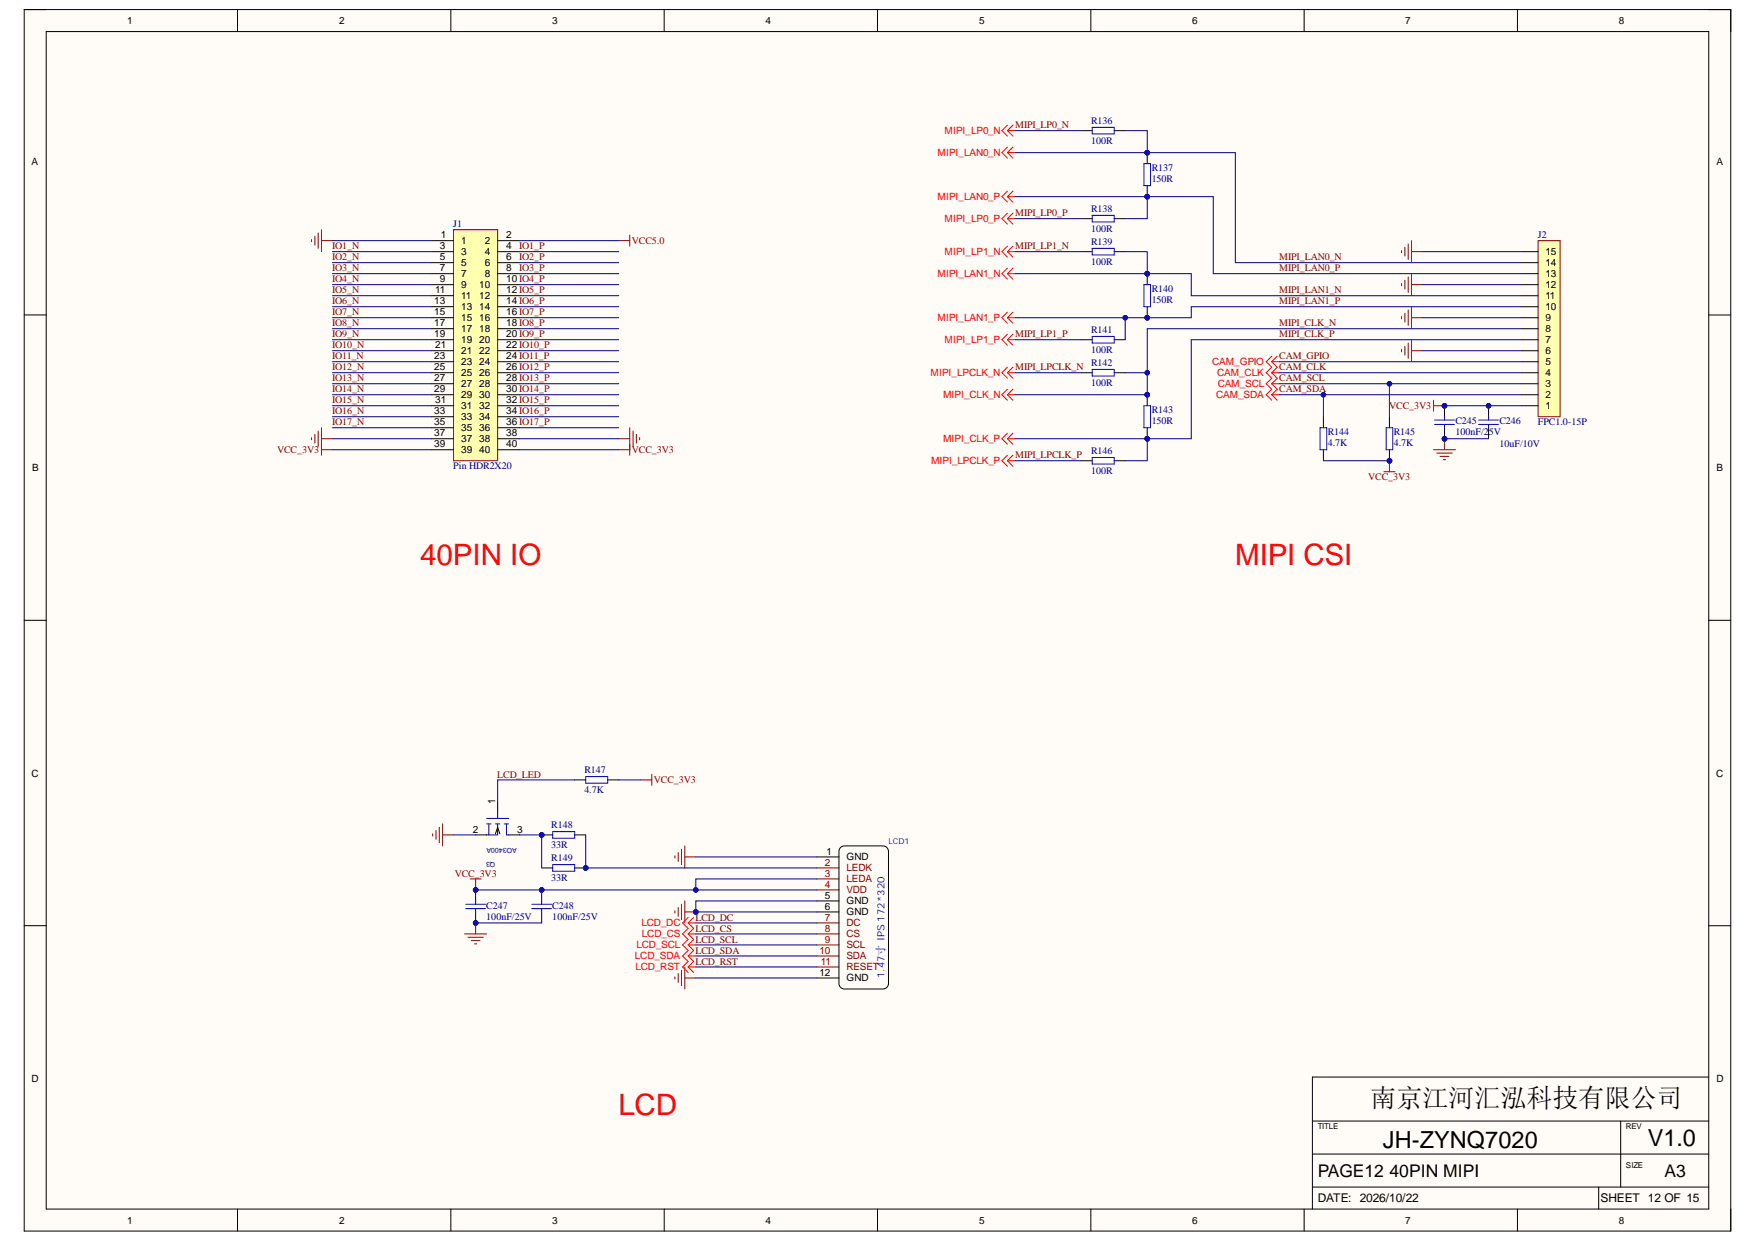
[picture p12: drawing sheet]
<svg xmlns="http://www.w3.org/2000/svg" width="297mm" height="210mm" viewBox="0 0 297 210" stroke-linecap="round" stroke-linejoin="round" font-family="sans-serif">
<defs><g id="words">
<g font-size="5" fill="#f00">
<text x="71.1" y="95.5">40PIN IO</text>
<text x="208.9" y="95.5">MIPI CSI</text>
<text x="104.6" y="188.5">LCD</text>
</g>
<text font-size="4.4" x="231.8" y="187.2">南京江河汇泓科技有限公司</text>
<g font-size="4">
<text x="233.9" y="194.1">JH-ZYNQ7020</text>
<text x="278.8" y="193.8">V1.0</text>
</g>
<g font-size="3">
<text x="222.9" y="199">PAGE12</text>
<text x="235" y="199">40PIN MIPI</text>
<text x="281.6" y="199">A3</text>
</g>
<g font-size="2">
<text x="222.9" y="203.3">DATE: 2026/10/22</text>
<text x="270.7" y="203.3">SHEET 12 OF 15</text>
</g>
<g font-size="1.7">
<text x="21.5" y="4.1">1</text>
<text x="57.4" y="4.1">2</text>
<text x="93.4" y="4.1">3</text>
<text x="129.5" y="4.1">4</text>
<text x="165.6" y="4.1">5</text>
<text x="201.7" y="4.1">6</text>
<text x="237.7" y="4.1">7</text>
<text x="273.9" y="4.1">8</text>
<text x="5.3" y="28">A</text>
<text x="290.4" y="28">A</text>
<text x="74.6" y="40.3">1</text>
<text x="78" y="41.3">1</text>
<text x="82" y="41.3">2</text>
<text x="85.6" y="40.3">2</text>
<text x="74.4" y="42.2">3</text>
<text x="74.4" y="44.1">5</text>
<text x="74.4" y="45.9">7</text>
<text x="74.4" y="47.8">9</text>
<text x="78" y="43.1">3</text>
<text x="78" y="45">5</text>
<text x="78" y="46.8">7</text>
<text x="82" y="43.1">4</text>
<text x="82" y="45">6</text>
<text x="82" y="46.8">8</text>
<text x="85.6" y="42.2">4</text>
<text x="85.6" y="44.1">6</text>
<text x="85.6" y="45.9">8</text>
<text x="85.6" y="47.8">10 IO4_P</text>
<text x="261.4" y="46.8">13</text>
<text x="261.4" y="45">14</text>
<text x="261.4" y="43.1">15</text>
<text x="73.5" y="51.5">13</text>
<text x="73.5" y="53.4">15</text>
<text x="73.6" y="49.6">11</text>
<text x="78" y="48.7">9</text>
<text x="78" y="50.6">11</text>
<text x="78" y="52.4">13</text>
<text x="81.1" y="48.7">10</text>
<text x="81.1" y="50.6">12</text>
<text x="81.1" y="52.4">14</text>
<text x="85.6" y="49.6">12 IO5_P</text>
<text x="85.6" y="51.5">14 IO6_P</text>
<text x="85.6" y="53.4">16 IO7_P</text>
<text x="261.4" y="52.4">10</text>
<text x="261.4" y="50.6">11</text>
<text x="261.4" y="48.7">12</text>
<text x="73.5" y="55.2">17</text>
<text x="73.5" y="57.1">19</text>
<text x="73.6" y="58.9">21</text>
<text x="78" y="54.3">15</text>
<text x="78" y="56.2">17</text>
<text x="78" y="58">19</text>
<text x="78" y="59.9">21</text>
<text x="81.1" y="54.3">16</text>
<text x="81.1" y="56.2">18</text>
<text x="81.1" y="58">20</text>
<text x="81.1" y="59.9">22</text>
<text x="85.6" y="55.2">18 IO8_P</text>
<text x="85.6" y="57.1">20 IO9_P</text>
<text x="85.6" y="58.9">22 IO10_P</text>
<text x="261.4" y="59.9">6</text>
<text x="261.4" y="58">7</text>
<text x="261.4" y="56.2">8</text>
<text x="261.4" y="54.3">9</text>
<text x="73.5" y="60.8">23</text>
<text x="73.5" y="62.7">25</text>
<text x="73.5" y="64.5">27</text>
<text x="78" y="61.7">23</text>
<text x="78" y="63.6">25</text>
<text x="78" y="65.5">27</text>
<text x="81.1" y="61.7">24</text>
<text x="81.1" y="63.6">26</text>
<text x="81.1" y="65.5">28</text>
<text x="85.6" y="60.8">24 IO11_P</text>
<text x="85.6" y="62.7">26 IO12_P</text>
<text x="85.6" y="64.5">28 IO13_P</text>
<text x="261.4" y="65.5">3</text>
<text x="261.4" y="63.6">4</text>
<text x="261.4" y="61.7">5</text>
<text x="73.5" y="66.4">29</text>
<text x="73.5" y="70.1">33</text>
<text x="73.5" y="72">35</text>
<text x="73.6" y="68.2">31</text>
<text x="78" y="67.3">29</text>
<text x="78" y="69.2">31</text>
<text x="78" y="71">33</text>
<text x="81.1" y="67.3">30</text>
<text x="81.1" y="69.2">32</text>
<text x="81.1" y="71">34</text>
<text x="85.6" y="66.4">30 IO14_P</text>
<text x="85.6" y="68.2">32 IO15_P</text>
<text x="85.6" y="70.1">34 IO16_P</text>
<text x="85.6" y="72">36 IO17_P</text>
<text x="261.4" y="69.2">1</text>
<text x="261.4" y="67.3">2</text>
<text x="73.5" y="73.8">37</text>
<text x="73.5" y="75.7">39</text>
<text x="78" y="72.9">35</text>
<text x="78" y="74.8">37</text>
<text x="78" y="76.6">39</text>
<text x="81.1" y="72.9">36</text>
<text x="81.1" y="74.8">38</text>
<text x="81.1" y="76.6">40</text>
<text x="85.6" y="73.8">38</text>
<text x="85.6" y="75.7">40</text>
<text x="5.4" y="79.7">B</text>
<text x="290.4" y="79.7">B</text>
<text x="5.3" y="131.3">C</text>
<text x="290.3" y="131.3">C</text>
<text x="83.8" y="136" transform="rotate(-90 83.8 136)">1</text>
<text x="80" y="140.8">2</text>
<text x="87.5" y="140.8">3</text>
<text x="139.8" y="144.5">1</text>
<text x="143.2" y="145.5">GND</text>
<text x="139.6" y="152">5</text>
<text x="139.6" y="153.8">6</text>
<text x="143.2" y="152.9">GND</text>
<text x="143.2" y="154.8">GND</text>
<text x="138.6" y="165">12</text>
<text x="143.2" y="165.9">GND</text>
<text x="5.3" y="182.9">D</text>
<text x="290.4" y="182.9">D</text>
<text x="21.5" y="207">1</text>
<text x="57.4" y="207">2</text>
<text x="93.4" y="207">3</text>
<text x="129.5" y="207">4</text>
<text x="165.6" y="207">5</text>
<text x="201.7" y="207">6</text>
<text x="237.7" y="207">7</text>
<text x="273.9" y="207">8</text>
</g>
<g font-size="1.7" fill="#f00">
<text x="159.8" y="22.7">MIPI_LP0_N</text>
<text x="158.6" y="26.4">MIPI_LAN0_N</text>
<text x="158.6" y="33.8">MIPI_LAN0_P</text>
<text x="159.8" y="37.5">MIPI_LP0_P</text>
<text x="158.6" y="46.8">MIPI_LAN1_N</text>
<text x="159.8" y="43.1">MIPI_LP1_N</text>
<text x="158.6" y="54.3">MIPI_LAN1_P</text>
<text x="159.8" y="58">MIPI_LP1_P</text>
<text x="157.4" y="63.6">MIPI_LPCLK_N</text>
<text x="205.1" y="61.7">CAM_GPIO</text>
<text x="205.9" y="63.6">CAM_CLK</text>
<text x="206" y="65.5">CAM_SCL</text>
<text x="159.5" y="67.3">MIPI_CLK_N</text>
<text x="205.7" y="67.3">CAM_SDA</text>
<text x="159.5" y="74.8">MIPI_CLK_P</text>
<text x="157.5" y="78.5">MIPI_LPCLK_P</text>
<text x="107.6" y="160.4">LCD_SCL</text>
<text x="108.5" y="156.6">LCD_DC</text>
<text x="108.6" y="158.5">LCD_CS</text>
<text x="107.4" y="162.2">LCD_SDA</text>
<text x="107.5" y="164.1">LCD_RST</text>
</g>
<g font-size="1.7" fill="#800000">
<text x="171.7" y="21.7">MIPI_LP0_N</text>
<text x="106.9" y="41.3">VCC5.0</text>
<text x="171.7" y="36.6">MIPI_LP0_P</text>
<text x="56.2" y="42.2">IO1_N</text>
<text x="56.2" y="45.9">IO3_N</text>
<text x="56.2" y="44.1">IO2_N</text>
<text x="56.2" y="47.8">IO4_N</text>
<text x="87.8" y="42.2">IO1_P</text>
<text x="87.8" y="45.9">IO3_P</text>
<text x="87.8" y="44.1">IO2_P</text>
<text x="171.7" y="42.2">MIPI_LP1_N</text>
<text x="216.4" y="44.1">MIPI_LAN0_N</text>
<text x="216.4" y="45.9">MIPI_LAN0_P</text>
<text x="56.2" y="49.6">IO5_N</text>
<text x="56.2" y="53.4">IO7_N</text>
<text x="56.2" y="51.5">IO6_N</text>
<text x="216.4" y="49.6">MIPI_LAN1_N</text>
<text x="216.4" y="51.5">MIPI_LAN1_P</text>
<text x="56.2" y="55.2">IO8_N</text>
<text x="56.2" y="57.1">IO9_N</text>
<text x="56.2" y="58.9">IO10_N</text>
<text x="171.7" y="57.1">MIPI_LP1_P</text>
<text x="216.4" y="55.2">MIPI_CLK_N</text>
<text x="216.4" y="57.1">MIPI_CLK_P</text>
<text x="56.2" y="62.7">IO12_N</text>
<text x="56.2" y="60.8">IO11_N</text>
<text x="56.2" y="64.5">IO13_N</text>
<text x="171.7" y="62.7">MIPI_LPCLK_N</text>
<text x="216.4" y="64.5">CAM_SCL</text>
<text x="216.4" y="62.7">CAM_CLK</text>
<text x="216.4" y="60.8">CAM_GPIO</text>
<text x="56.2" y="68.2">IO15_N</text>
<text x="56.2" y="70.1">IO16_N</text>
<text x="56.2" y="66.4">IO14_N</text>
<text x="56.2" y="72">IO17_N</text>
<text x="216.4" y="66.4">CAM_SDA</text>
<text x="235" y="69.2">VCC_3V3</text>
<text x="46.9" y="76.6">VCC_3V3</text>
<text x="106.9" y="76.6">VCC_3V3</text>
<text x="171.7" y="77.5">MIPI_LPCLK_P</text>
<text x="231.5" y="81.3">VCC_3V3</text>
<text x="84.1" y="131.5">LCD_LED</text>
<text x="110.6" y="132.4">VCC_3V3</text>
<text x="76.9" y="148.3">VCC_3V3</text>
<text x="117.6" y="155.7">LCD_DC</text>
<text x="117.6" y="159.4">LCD_SCL</text>
<text x="117.6" y="161.3">LCD_SDA</text>
<text x="117.6" y="157.6">LCD_CS</text>
<text x="117.6" y="163.1">LCD_RST</text>
</g>
<g font-size="1.7" fill="#000080">
<text x="184.6" y="21">R136</text>
<text x="184.6" y="24.3">100R</text>
<text x="194.8" y="29">R137</text>
<text x="184.6" y="35.9">R138</text>
<text x="194.8" y="30.9">150R</text>
<text x="76.7" y="38.5">J1</text>
<text x="184.6" y="39.2">100R</text>
<text x="184.6" y="41.4">R139</text>
<text x="260.1" y="40.3">J2</text>
<text x="184.6" y="44.8">100R</text>
<text x="194.8" y="49.5">R140</text>
<text x="194.8" y="51.3">150R</text>
<text x="184.6" y="56.3">R141</text>
<text x="184.6" y="59.7">100R</text>
<text x="184.6" y="61.9">R142</text>
<text x="184.6" y="65.3">100R</text>
<text x="194.8" y="69.9">R143</text>
<text x="194.8" y="71.8">150R</text>
<text x="246.2" y="71.8">C245</text>
<text x="253.6" y="71.8">C246</text>
<text x="260.1" y="72">FPC1.0-15P</text>
<text x="184.6" y="76.8">R146</text>
<text x="224.6" y="73.7">R144</text>
<text x="224.6" y="75.5">4.7K</text>
<text x="235.8" y="73.7">R145</text>
<text x="235.8" y="75.5">4.7K</text>
<text x="246.2" y="73.7">100nF/25V</text>
<text x="253.6" y="75.7">10uF/10V</text>
<text x="76.7" y="79.4">Pin HDR2X20</text>
<text x="184.6" y="80.2">100R</text>
<text x="98.8" y="130.7">R147</text>
<text x="98.8" y="134.1">4.7K</text>
<text x="93.3" y="140.1">R148</text>
<text x="93.3" y="143.4">33R</text>
<text x="93.3" y="145.6">R149</text>
<text x="93.3" y="149">33R</text>
<text x="82.3" y="153.7">C247</text>
<text x="82.3" y="155.5">100nF/25V</text>
<text x="93.4" y="153.7">C248</text>
<text x="93.4" y="155.5">100nF/25V</text>
</g>
<g font-size="1.7" fill="#800">
<text x="139.6" y="146.4">2</text>
<text x="139.6" y="148.3">3</text>
<text x="143.2" y="147.3">LEDK</text>
<text x="143.2" y="149.2">LEDA</text>
<text x="139.6" y="150.1">4</text>
<text x="139.6" y="155.7">7</text>
<text x="143.2" y="151">VDD</text>
<text x="138.6" y="161.3">10</text>
<text x="139.6" y="157.6">8</text>
<text x="139.6" y="159.4">9</text>
<text x="143.2" y="156.6">DC</text>
<text x="143.2" y="158.5">CS</text>
<text x="143.2" y="160.4">SCL</text>
<text x="138.9" y="163.1">11</text>
<text x="143.2" y="162.2">SDA</text>
<text x="143.2" y="164.1">RESET</text>
</g>
<text font-size="1.7" fill="#00f" x="149.6" y="165.4" transform="rotate(-90 149.6 165.4)">1.47寸 IPS 172*320</text>
<text font-size="1.4" fill="#00f" x="150.3" y="142.8">LCD1</text>
<g font-size="1.4">
<text x="222.9" y="191">TITLE</text>
<text x="275" y="191">REV</text>
<text x="275" y="197.5">SIZE</text>
</g>
<g font-size="1.2" fill="#000080">
<text x="87.4" y="143.4" transform="rotate(-180 87.4 143.4)">AO3400A</text>
<text x="83.8" y="145.7" transform="rotate(-180 83.8 145.7)">Q3</text>
</g>
</g></defs>
<g fill="#fffcf8">
<path d="M4.1 1.6h288.7v206.6h-288.7z" fill-rule="evenodd"/>
<path d="M7.8 5.3h281.2v199.2h-281.2z" fill-rule="evenodd"/>
</g>
<g fill="none" stroke="#000" stroke-width=".17">
<path d="M4.1 1.6h288.7v206.6h-288.7zM7.8 5.3h281.2v199.2h-281.2zM40.2 1.6v3.7M76.3 1.6v3.7M112.3 1.6v3.7M148.4 1.6v3.7M184.5 1.6v3.7M220.6 1.6v3.7M256.7 1.6v3.7M4.1 53.3h3.7M289 53.3h3.8M4.1 104.9h3.7"/>
<path d="M289 104.9h3.8M4.1 156.6h3.7M289 156.6h3.8M222 189.6h67M222 195.2h67M274.2 189.6v11.2M289 182.2h-67v22.3M40.2 204.5v3.7M76.3 204.5v3.7M112.4 204.5v3.7M148.4 204.5v3.7M184.5 204.5v3.7"/>
<path d="M220.6 204.5v3.7M222 200.8h67M256.7 204.5v3.7M270.4 200.8v3.7"/>
</g>
<g fill="none" stroke="#800000" stroke-width=".17">
<path d="M237.1 42.4v.4M237.1 48v.3M237.1 53.6v.3M237.1 59.1v.4M237.6 41.8v1.5M237.6 47.4v1.5M237.6 53v1.5M237.6 58.6v1.5M238.2 41.3v2.6M238.2 46.8v2.7M238.2 52.4v2.6M238.2 58v2.6"/>
<path d="M238.8 40.7v3.7M238.8 46.3v3.7M238.8 51.9v3.7M238.8 57.5v3.7M238.8 42.6h1.8M238.8 48.1h1.8M238.8 53.7h1.8M238.8 59.3h1.8"/>
</g>
<circle cx="244.3" cy="74.2" r=".37" fill="#000080"/>
<circle cx="244.3" cy="74.2" r=".37" fill="none" stroke="#000080" stroke-width=".17"/>
<circle cx="244.3" cy="68.6" r=".37" fill="#000080"/>
<circle cx="244.3" cy="68.6" r=".37" fill="none" stroke="#000080" stroke-width=".17"/>
<path d="M244.4 72.3v1.9" fill="none" stroke="#000" stroke-width=".17"/>
<circle cx="244.3" cy="74.2" r=".37" fill="#000080"/>
<circle cx="244.3" cy="74.2" r=".37" fill="none" stroke="#000080" stroke-width=".17"/>
<path d="M244.4 68.6v1.9" fill="none" stroke="#000" stroke-width=".17"/>
<circle cx="244.3" cy="68.6" r=".37" fill="#000080"/>
<circle cx="244.3" cy="68.6" r=".37" fill="none" stroke="#000080" stroke-width=".17"/>
<path d="M242.7 71h3.3M242.7 71.8h3.3M244.4 70.5v.5M244.4 71.8v.5" fill="none" stroke="#00f" stroke-width=".17"/>
<circle cx="251.8" cy="68.6" r=".37" fill="#000080"/>
<circle cx="251.8" cy="68.6" r=".37" fill="none" stroke="#000080" stroke-width=".17"/>
<path d="M251.8 68.6v1.9" fill="none" stroke="#000" stroke-width=".17"/>
<circle cx="251.8" cy="68.6" r=".37" fill="#000080"/>
<circle cx="251.8" cy="68.6" r=".37" fill="none" stroke="#000080" stroke-width=".17"/>
<path d="M251.8 72.3v1.9" fill="none" stroke="#000" stroke-width=".17"/>
<path d="M250.1 71.8h3.4M250.1 71h3.4M251.8 70.5v.5M251.8 71.8v.5" fill="none" stroke="#00f" stroke-width=".17"/>
<path d="M242.5 76.1h3.7M243 76.6h2.7M243.6 77.2h1.5M244.2 77.8h.3M244.4 74.2v1.9" fill="none" stroke="#800000" stroke-width=".17"/>
<circle cx="244.3" cy="74.2" r=".37" fill="#000080"/>
<circle cx="244.3" cy="74.2" r=".37" fill="none" stroke="#000080" stroke-width=".17"/>
<circle cx="235" cy="77.9" r=".37" fill="#000080"/>
<circle cx="235" cy="77.9" r=".37" fill="none" stroke="#000080" stroke-width=".17"/>
<path d="M235 76.1v1.8" fill="none" stroke="#000" stroke-width=".17"/>
<circle cx="235" cy="77.9" r=".37" fill="#000080"/>
<circle cx="235" cy="77.9" r=".37" fill="none" stroke="#000080" stroke-width=".17"/>
<path d="M223.9 70.5v1.8M223.9 76.1v1.8M235 70.5v1.8" fill="none" stroke="#000" stroke-width=".17"/>
<path d="M223.3 72.3h1.1v3.8h-1.1zM234.5 72.3h1.1v3.8h-1.1z" fill="none" stroke="#00f" stroke-width=".17"/>
<path d="M242.5 67.7v1.9M242.5 68.6h1.9" fill="none" stroke="#800000" stroke-width=".17"/>
<circle cx="244.3" cy="68.6" r=".37" fill="#000080"/>
<circle cx="244.3" cy="68.6" r=".37" fill="none" stroke="#000080" stroke-width=".17"/>
<path d="M234.1 79.8h1.9M235 77.9v1.9" fill="none" stroke="#800000" stroke-width=".17"/>
<circle cx="235" cy="77.9" r=".37" fill="#000080"/>
<circle cx="235" cy="77.9" r=".37" fill="none" stroke="#000080" stroke-width=".17"/>
<circle cx="194.1" cy="33.3" r=".37" fill="#000080"/>
<circle cx="194.1" cy="33.3" r=".37" fill="none" stroke="#000080" stroke-width=".17"/>
<circle cx="194.1" cy="25.8" r=".37" fill="#000080"/>
<circle cx="194.1" cy="25.8" r=".37" fill="none" stroke="#000080" stroke-width=".17"/>
<path d="M194.1 31.4v1.9" fill="none" stroke="#000" stroke-width=".17"/>
<circle cx="194.1" cy="33.3" r=".37" fill="#000080"/>
<circle cx="194.1" cy="33.3" r=".37" fill="none" stroke="#000080" stroke-width=".17"/>
<path d="M194.1 25.8v1.9" fill="none" stroke="#000" stroke-width=".17"/>
<circle cx="194.1" cy="25.8" r=".37" fill="#000080"/>
<circle cx="194.1" cy="25.8" r=".37" fill="none" stroke="#000080" stroke-width=".17"/>
<path d="M193.5 27.7h1.1v3.7h-1.1z" fill="none" stroke="#00f" stroke-width=".17"/>
<circle cx="194.1" cy="53.7" r=".37" fill="#000080"/>
<circle cx="194.1" cy="53.7" r=".37" fill="none" stroke="#000080" stroke-width=".17"/>
<circle cx="194.1" cy="46.3" r=".37" fill="#000080"/>
<circle cx="194.1" cy="46.3" r=".37" fill="none" stroke="#000080" stroke-width=".17"/>
<path d="M194.1 51.9v1.8" fill="none" stroke="#000" stroke-width=".17"/>
<circle cx="194.1" cy="53.7" r=".37" fill="#000080"/>
<circle cx="194.1" cy="53.7" r=".37" fill="none" stroke="#000080" stroke-width=".17"/>
<path d="M194.1 46.3v1.8" fill="none" stroke="#000" stroke-width=".17"/>
<circle cx="194.1" cy="46.3" r=".37" fill="#000080"/>
<circle cx="194.1" cy="46.3" r=".37" fill="none" stroke="#000080" stroke-width=".17"/>
<path d="M193.5 48.1h1.1v3.8h-1.1z" fill="none" stroke="#00f" stroke-width=".17"/>
<circle cx="194.1" cy="74.2" r=".37" fill="#000080"/>
<circle cx="194.1" cy="74.2" r=".37" fill="none" stroke="#000080" stroke-width=".17"/>
<circle cx="194.1" cy="66.8" r=".37" fill="#000080"/>
<circle cx="194.1" cy="66.8" r=".37" fill="none" stroke="#000080" stroke-width=".17"/>
<path d="M194.1 72.3v1.9" fill="none" stroke="#000" stroke-width=".17"/>
<circle cx="194.1" cy="74.2" r=".37" fill="#000080"/>
<circle cx="194.1" cy="74.2" r=".37" fill="none" stroke="#000080" stroke-width=".17"/>
<path d="M194.1 66.8v1.8" fill="none" stroke="#000" stroke-width=".17"/>
<circle cx="194.1" cy="66.8" r=".37" fill="#000080"/>
<circle cx="194.1" cy="66.8" r=".37" fill="none" stroke="#000080" stroke-width=".17"/>
<path d="M184.8 21.5h3.7v1.1h-3.7zM184.8 36.4h3.7v1.1h-3.7zM184.8 42h3.7v1.1h-3.7zM184.8 56.9h3.7v1.1h-3.7zM184.8 62.5h3.7v1.1h-3.7zM184.8 77.4h3.7v1.1h-3.7zM193.5 68.6h1.1v3.7h-1.1z" fill="none" stroke="#00f" stroke-width=".17"/>
<path d="M182.9 22.1h1.9M182.9 37h1.9M188.5 22.1h1.8M188.5 37h1.8M182.9 42.6h1.9M182.9 57.5h1.9M188.5 42.6h1.8M188.5 57.5h1.8M182.9 63h1.9M182.9 77.9h1.9M188.5 63h1.8M188.5 77.9h1.8" fill="none" stroke="#000" stroke-width=".17"/>
<g fill="none" stroke="#f00" stroke-width=".17">
<path d="M170.4 37l.9 .9M170.4 36.1l-.9 .9 .9 .9M170.4 37h1.3M170.4 22.1l.9 .9M170.4 21.2l-.9 .9 .9 .9M170.4 22.1h1.3M170.4 33.3l.9 .9M170.4 32.3l-.9 1 .9 .9M170.4 33.3h1.3M170.4 25.8l.9 .9M170.4 24.9l-.9 .9 .9 .9M170.4 25.8h1.3"/>
<path d="M171.3 36.1l-.9 .9M171.3 21.2l-.9 .9M171.3 32.3l-.9 1M171.3 24.9l-.9 .9M170.4 53.7l.9 1M170.4 52.8l-.9 .9 .9 1M170.4 53.7h1.3M170.4 46.3l.9 .9M170.4 45.4l-.9 .9 .9 .9M170.4 46.3h1.3M170.4 57.5l.9 .9M170.4 56.5l-.9 1 .9 .9"/>
<path d="M170.4 57.5h1.3M170.4 42.6l.9 .9M170.4 41.6l-.9 1 .9 .9M170.4 42.6h1.3M171.3 52.8l-.9 .9M171.3 45.4l-.9 .9M171.3 56.5l-.9 1M171.3 41.6l-.9 1M170.4 74.2l.9 .9M170.4 73.3l-.9 .9 .9 .9M170.4 74.2h1.3M170.4 66.8l.9 .9"/>
<path d="M170.4 65.8l-.9 1 .9 .9M170.4 66.8h1.3M170.4 77.9l.9 1M170.4 77l-.9 .9 .9 1M170.4 77.9h1.3M170.4 63l.9 1M170.4 62.1l-.9 .9 .9 1M170.4 63h1.3M171.3 73.3l-.9 .9M171.3 65.8l-.9 1M171.3 77l-.9 .9M171.3 62.1l-.9 .9"/>
</g>
<path d="M76.7 38.8h7.5v39.1h-7.5z" fill-rule="evenodd" fill="#ffffb0"/>
<g fill="none" stroke="#800000" stroke-width=".17">
<path d="M53.3 40v1.5M53.8 39.4v2.6M54.4 38.8v3.8M76.7 38.8h7.5v39.1h-7.5zM106.5 39.8v1.8M52.7 40.5v.4M54.4 40.7h1.8M104.7 40.7h1.8M52.7 74v.4M53.3 73.5v1.5M53.8 72.9v2.6M54.4 72.3v3.8"/>
<path d="M54.4 74.2h1.8M104.7 74.2h1.8M104.7 76.1h1.8M106.5 72.3v4.7M107.1 72.9v2.6M107.6 73.5v1.5M108.2 74v.4M114.2 154.1v.3M114.7 153.5v1.5M115.3 152.9v2.7M115.8 152.4v3.7M115.8 154.2h1.9"/>
<path d="M114.2 165.2v.4M114.7 164.7v1.5M115.3 164.1v2.6M115.8 163.6v3.7M115.8 165.4h1.9"/>
</g>
<g fill="none" stroke="#000" stroke-width=".17">
<path d="M73 40.7h3.7M73 42.6h3.7M73 44.4h3.7M73 46.3h3.7M73 48.1h3.7M73 50h3.7M73 51.9h3.7M73 53.7h3.7M73 55.6h3.7M73 57.5h3.7M73 59.3h3.7M84.2 40.7h3.7"/>
<path d="M84.2 42.6h3.7M84.2 44.4h3.7M84.2 46.3h3.7M84.2 48.1h3.7M84.2 50h3.7M84.2 51.9h3.7M84.2 53.7h3.7M84.2 55.6h3.7M84.2 57.5h3.7M84.2 59.3h3.7M73 61.2h3.7M73 63h3.7"/>
<path d="M73 64.9h3.7M73 66.8h3.7M73 68.6h3.7M73 70.5h3.7M73 72.3h3.7M73 74.2h3.7M73 76.1h3.7M84.2 61.2h3.7M84.2 63h3.7M84.2 64.9h3.7M84.2 66.8h3.7M84.2 68.6h3.7"/>
<path d="M84.2 70.5h3.7M84.2 72.3h3.7M84.2 74.2h3.7M84.2 76.1h3.7M138.2 144.9h3.7M138.2 152.4h3.7M138.2 154.2h3.7M142.2 143.3l.6-.2h6.6a.93 .93 0 0 1 .9 .9v22.3a.93 .93 0 0 1-.9 1h-6.6a.93 .93 0 0 1-.9-1v-22.3zM138.2 165.4h3.7"/>
</g>
<path d="M138.2 146.8h3.7M138.2 148.7h3.7M138.2 150.5h3.7M138.2 156.1h3.7M138.2 158h3.7M138.2 159.8h3.7M138.2 161.7h3.7M138.2 163.6h3.7" fill="none" stroke="#800" stroke-width=".17"/>
<circle cx="117.7" cy="154.2" r=".37" fill="#000080"/>
<circle cx="117.7" cy="154.2" r=".37" fill="none" stroke="#000080" stroke-width=".17"/>
<circle cx="91.6" cy="150.5" r=".37" fill="#000080"/>
<circle cx="91.6" cy="150.5" r=".37" fill="none" stroke="#000080" stroke-width=".17"/>
<path d="M91.6 150.5v1.9M91.6 154.2v1.9" fill="none" stroke="#000" stroke-width=".17"/>
<circle cx="91.6" cy="150.5" r=".37" fill="#000080"/>
<circle cx="91.6" cy="150.5" r=".37" fill="none" stroke="#000080" stroke-width=".17"/>
<path d="M89.9 152.9h3.4M89.9 153.7h3.4M91.6 152.4v.5M91.6 153.7v.5" fill="none" stroke="#00f" stroke-width=".17"/>
<circle cx="80.5" cy="156.1" r=".37" fill="#000080"/>
<circle cx="80.5" cy="156.1" r=".37" fill="none" stroke="#000080" stroke-width=".17"/>
<circle cx="80.5" cy="150.5" r=".37" fill="#000080"/>
<circle cx="80.5" cy="150.5" r=".37" fill="none" stroke="#000080" stroke-width=".17"/>
<path d="M80.5 154.2v1.9" fill="none" stroke="#000" stroke-width=".17"/>
<circle cx="80.5" cy="156.1" r=".37" fill="#000080"/>
<circle cx="80.5" cy="156.1" r=".37" fill="none" stroke="#000080" stroke-width=".17"/>
<path d="M80.5 150.5v1.9" fill="none" stroke="#000" stroke-width=".17"/>
<circle cx="80.5" cy="150.5" r=".37" fill="#000080"/>
<circle cx="80.5" cy="150.5" r=".37" fill="none" stroke="#000080" stroke-width=".17"/>
<path d="M78.8 152.9h3.3M78.8 153.7h3.3M80.5 152.4v.5M80.5 153.7v.5" fill="none" stroke="#00f" stroke-width=".17"/>
<path d="M78.6 158h3.7M79.1 158.5h2.7M79.7 159.1h1.5M80.3 159.6h.3M80.5 156.1v1.9" fill="none" stroke="#800000" stroke-width=".17"/>
<circle cx="80.5" cy="156.1" r=".37" fill="#000080"/>
<circle cx="80.5" cy="156.1" r=".37" fill="none" stroke="#000080" stroke-width=".17"/>
<path d="M79.5 148.7h1.9M80.5 148.7v1.8" fill="none" stroke="#800000" stroke-width=".17"/>
<circle cx="80.5" cy="150.5" r=".37" fill="#000080"/>
<circle cx="80.5" cy="150.5" r=".37" fill="none" stroke="#000080" stroke-width=".17"/>
<path d="M114.2 144.8v.3M114.7 144.2v1.5M115.3 143.6v2.6M115.8 143.1v3.7M115.8 144.9h1.9" fill="none" stroke="#800000" stroke-width=".17"/>
<path d="M82.3 138.4h3.7M82.3 139.4h.8M82.7 139.4v1.8M83.8 139.4h.7M84.2 137.5v.9M84.2 139.4v1.8h-1.9M85.3 139.4h.7M85.7 139.4v1.8h.3" fill="none" stroke="#00f" stroke-width=".17"/>
<path d="M84.2 135.6v1.9M80.5 141.2h1.8M83.8 141l.4-1.1 .3 1.1M86 141.2h1.9" fill="none" stroke="#000" stroke-width=".17"/>
<circle cx="99.1" cy="146.8" r=".37" fill="#000080"/>
<circle cx="99.1" cy="146.8" r=".37" fill="none" stroke="#000080" stroke-width=".17"/>
<path d="M97.2 146.8h1.9" fill="none" stroke="#000" stroke-width=".17"/>
<circle cx="99.1" cy="146.8" r=".37" fill="#000080"/>
<circle cx="99.1" cy="146.8" r=".37" fill="none" stroke="#000080" stroke-width=".17"/>
<path d="M91.6 146.8h1.9" fill="none" stroke="#000" stroke-width=".17"/>
<path d="M93.5 146.2h3.7v1.2h-3.7z" fill="none" stroke="#00f" stroke-width=".17"/>
<circle cx="91.6" cy="141.2" r=".37" fill="#000080"/>
<circle cx="91.6" cy="141.2" r=".37" fill="none" stroke="#000080" stroke-width=".17"/>
<path d="M91.6 141.2h1.9M97.2 141.2h1.9" fill="none" stroke="#000" stroke-width=".17"/>
<circle cx="91.6" cy="141.2" r=".37" fill="#000080"/>
<circle cx="91.6" cy="141.2" r=".37" fill="none" stroke="#000080" stroke-width=".17"/>
<path d="M99.1 131.4h3.7v1.1h-3.7zM93.5 140.7h3.7v1.1h-3.7z" fill="none" stroke="#00f" stroke-width=".17"/>
<path d="M74.3 139.9v2.6M74.9 139.4v3.7M108.4 131.9h1.9M110.3 131v1.8M73.2 141v.4M73.7 140.5v1.5M74.9 141.2h1.8" fill="none" stroke="#800000" stroke-width=".17"/>
<path d="M97.2 131.9h1.9M102.8 131.9h1.9" fill="none" stroke="#000" stroke-width=".17"/>
<g fill="none" stroke="#f00" stroke-width=".17">
<path d="M215.1 64.9l.9 .9-.9 1M215.1 63l.9 1-.9 .9M215.1 60.3l-.9 .9 .9 .9-.9 .9 .9 1-.9 .9 .9 .9-.9 1 .9 .9M215.1 64.9h1.3M215.1 66.8l.9 .9M215.1 66.8h1.3M215.1 61.2l.9 .9-.9 .9M215.1 61.2h1.3M215.1 63h1.3M216 60.3l-.9 .9M116.4 159.8l.9 1-.9 .9M116.4 158.9l-.9 .9 .9 1-.9 .9 .9 .9"/>
<path d="M116.4 159.8h1.3M117.3 158.9l-.9 .9M116.4 161.7l.9 .9M116.4 161.7h1.3"/>
</g>
<path d="M260.2 40.7h3.7v29.8h-3.7z" fill-rule="evenodd" fill="#ffffb0"/>
<path d="M260.2 40.7h3.7v29.8h-3.7zM54.4 75.1v1.9M54.4 76.1h1.8" fill="none" stroke="#800000" stroke-width=".17"/>
<g fill="none" stroke="#000" stroke-width=".17">
<path d="M257.4 59.3h2.8M257.4 57.5h2.8M257.4 55.6h2.8M257.4 53.7h2.8M257.4 51.9h2.8M257.4 50h2.8M257.4 48.1h2.8M257.4 46.3h2.8M257.4 44.4h2.8M257.4 42.6h2.8M257.4 68.6h2.8M257.4 66.8h2.8"/>
<path d="M257.4 64.9h2.8M257.4 63h2.8M257.4 61.2h2.8"/>
</g>
<path d="M116.4 156.1l.9 .9-.9 1M116.4 155.2l-.9 .9 .9 .9-.9 1 .9 .9M116.4 156.1h1.3M116.4 158l.9 .9M116.4 158h1.3M117.3 155.2l-.9 .9M116.4 163.6l.9 .9M116.4 162.6l-.9 1 .9 .9M116.4 163.6h1.3M117.3 162.6l-.9 1" fill="none" stroke="#f00" stroke-width=".17"/>
<path d="M240.6 59.3h16.8M216.4 64.9h41M216.4 61.2h41M216.4 63h41" fill="none" stroke="#000080" stroke-width=".17"/>
<circle cx="235" cy="64.9" r=".37" fill="#000080"/>
<g fill="none" stroke="#000080" stroke-width=".17">
<path d="M244.4 68.6h13"/>
<circle cx="235" cy="64.9" r=".37"/>
</g>
<circle cx="244.3" cy="68.6" r=".37" fill="#000080"/>
<circle cx="244.3" cy="68.6" r=".37" fill="none" stroke="#000080" stroke-width=".17"/>
<circle cx="251.8" cy="68.6" r=".37" fill="#000080"/>
<g fill="none" stroke="#000080" stroke-width=".17">
<path d="M244.4 74.2h7.4"/>
<circle cx="251.8" cy="68.6" r=".37"/>
</g>
<circle cx="244.3" cy="74.2" r=".37" fill="#000080"/>
<g fill="none" stroke="#000080" stroke-width=".17">
<path d="M240.6 53.7h16.8M240.6 48.1h16.8M240.6 42.6h16.8M235 64.9v5.6"/>
<circle cx="244.3" cy="74.2" r=".37"/>
</g>
<circle cx="235" cy="64.9" r=".37" fill="#000080"/>
<g fill="none" stroke="#000080" stroke-width=".17">
<path d="M223.9 77.9h11.1"/>
<circle cx="235" cy="64.9" r=".37"/>
</g>
<circle cx="235" cy="77.9" r=".37" fill="#000080"/>
<g fill="none" stroke="#000080" stroke-width=".17">
<path d="M223.9 66.8v3.7"/>
<circle cx="235" cy="77.9" r=".37"/>
</g>
<circle cx="223.9" cy="66.8" r=".37" fill="#000080"/>
<g fill="none" stroke="#000080" stroke-width=".17">
<path d="M216.4 66.8h41"/>
<circle cx="223.9" cy="66.8" r=".37"/>
</g>
<circle cx="223.9" cy="66.8" r=".37" fill="#000080"/>
<g fill="none" stroke="#000080" stroke-width=".17">
<path d="M194.1 46.3h7.4v3.7h55.9"/>
<circle cx="223.9" cy="66.8" r=".37"/>
</g>
<circle cx="194.1" cy="46.3" r=".37" fill="#000080"/>
<g fill="none" stroke="#000080" stroke-width=".17">
<path d="M257.4 51.9h-55.9v1.8h-7.4"/>
<circle cx="194.1" cy="46.3" r=".37"/>
</g>
<circle cx="194.1" cy="53.7" r=".37" fill="#000080"/>
<g fill="none" stroke="#000080" stroke-width=".17">
<path d="M257.4 55.6h-63.3v11.2"/>
<circle cx="194.1" cy="53.7" r=".37"/>
</g>
<circle cx="194.1" cy="66.8" r=".37" fill="#000080"/>
<circle cx="194.1" cy="66.8" r=".37" fill="none" stroke="#000080" stroke-width=".17"/>
<circle cx="194.1" cy="63" r=".37" fill="#000080"/>
<g fill="none" stroke="#000080" stroke-width=".17">
<path d="M257.4 57.5h-55.9v16.7h-7.4"/>
<circle cx="194.1" cy="63" r=".37"/>
</g>
<circle cx="194.1" cy="74.2" r=".37" fill="#000080"/>
<g fill="none" stroke="#000080" stroke-width=".17">
<path d="M194.1 33.3h11.1v13h52.2"/>
<circle cx="194.1" cy="74.2" r=".37"/>
</g>
<circle cx="194.1" cy="33.3" r=".37" fill="#000080"/>
<g fill="none" stroke="#000080" stroke-width=".17">
<path d="M194.1 25.8h14.9v18.6h48.4"/>
<circle cx="194.1" cy="33.3" r=".37"/>
</g>
<circle cx="194.1" cy="25.8" r=".37" fill="#000080"/>
<g fill="none" stroke="#000080" stroke-width=".17">
<path d="M190.3 22.1h3.8v3.7"/>
<circle cx="194.1" cy="25.8" r=".37"/>
</g>
<circle cx="194.1" cy="25.8" r=".37" fill="#000080"/>
<g fill="none" stroke="#000080" stroke-width=".17">
<path d="M194.1 33.3v3.7h-3.8"/>
<circle cx="194.1" cy="25.8" r=".37"/>
</g>
<circle cx="194.1" cy="33.3" r=".37" fill="#000080"/>
<g fill="none" stroke="#000080" stroke-width=".17">
<path d="M190.3 42.6h3.8v3.7"/>
<circle cx="194.1" cy="33.3" r=".37"/>
</g>
<circle cx="194.1" cy="46.3" r=".37" fill="#000080"/>
<g fill="none" stroke="#000080" stroke-width=".17">
<path d="M194.1 53.7h-3.8v3.8"/>
<circle cx="194.1" cy="46.3" r=".37"/>
</g>
<circle cx="194.1" cy="53.7" r=".37" fill="#000080"/>
<circle cx="194.1" cy="53.7" r=".37" fill="none" stroke="#000080" stroke-width=".17"/>
<circle cx="190.3" cy="53.7" r=".37" fill="#000080"/>
<g fill="none" stroke="#000080" stroke-width=".17">
<path d="M190.3 63h3.8"/>
<circle cx="190.3" cy="53.7" r=".37"/>
</g>
<circle cx="194.1" cy="63" r=".37" fill="#000080"/>
<g fill="none" stroke="#000080" stroke-width=".17">
<path d="M194.1 74.2v3.7h-3.8"/>
<circle cx="194.1" cy="63" r=".37"/>
</g>
<circle cx="194.1" cy="74.2" r=".37" fill="#000080"/>
<g fill="none" stroke="#000080" stroke-width=".17">
<path d="M171.7 37h11.2M171.7 22.1h11.2M171.7 57.5h11.2M171.7 42.6h11.2M171.7 77.9h11.2M171.7 63h11.2M171.7 74.2h22.4"/>
<circle cx="194.1" cy="74.2" r=".37"/>
</g>
<circle cx="194.1" cy="74.2" r=".37" fill="#000080"/>
<g fill="none" stroke="#000080" stroke-width=".17">
<path d="M171.7 66.8h22.4"/>
<circle cx="194.1" cy="74.2" r=".37"/>
</g>
<circle cx="194.1" cy="66.8" r=".37" fill="#000080"/>
<g fill="none" stroke="#000080" stroke-width=".17">
<path d="M171.7 53.7h18.6"/>
<circle cx="194.1" cy="66.8" r=".37"/>
</g>
<circle cx="190.3" cy="53.7" r=".37" fill="#000080"/>
<g fill="none" stroke="#000080" stroke-width=".17">
<path d="M171.7 46.3h22.4"/>
<circle cx="190.3" cy="53.7" r=".37"/>
</g>
<circle cx="194.1" cy="46.3" r=".37" fill="#000080"/>
<g fill="none" stroke="#000080" stroke-width=".17">
<path d="M171.7 33.3h22.4"/>
<circle cx="194.1" cy="46.3" r=".37"/>
</g>
<circle cx="194.1" cy="33.3" r=".37" fill="#000080"/>
<g fill="none" stroke="#000080" stroke-width=".17">
<path d="M171.7 25.8h22.4"/>
<circle cx="194.1" cy="33.3" r=".37"/>
</g>
<circle cx="194.1" cy="25.8" r=".37" fill="#000080"/>
<g fill="none" stroke="#000080" stroke-width=".17">
<path d="M56.2 40.7h16.8M56.2 53.7h16.8M56.2 51.9h16.8M56.2 50h16.8M56.2 48.1h16.8M56.2 46.3h16.8M56.2 44.4h16.8M56.2 57.5h16.8M56.2 55.6h16.8M56.2 59.3h16.8M56.2 42.6h16.8M87.9 40.7h16.8"/>
<path d="M87.9 53.7h16.8M87.9 51.9h16.8M87.9 50h16.8M87.9 48.1h16.8M87.9 46.3h16.8M87.9 44.4h16.8M87.9 57.5h16.8M87.9 55.6h16.8M87.9 59.3h16.8M87.9 42.6h16.8M56.2 76.1h16.8M56.2 74.2h16.8"/>
<path d="M56.2 72.3h16.8M56.2 70.5h16.8M56.2 68.6h16.8M56.2 66.8h16.8M56.2 64.9h16.8M56.2 63h16.8M56.2 61.2h16.8M87.9 76.1h16.8M87.9 74.2h16.8M87.9 72.3h16.8M87.9 70.5h16.8M87.9 68.6h16.8"/>
<path d="M87.9 66.8h16.8M87.9 64.9h16.8M87.9 63h16.8M87.9 61.2h16.8M117.7 144.9h20.5M117.7 154.2h20.5"/>
<circle cx="194.1" cy="25.8" r=".37"/>
</g>
<circle cx="117.7" cy="154.2" r=".37" fill="#000080"/>
<g fill="none" stroke="#000080" stroke-width=".17">
<path d="M117.7 159.8h20.5M138.2 152.4h-20.5v1.8M117.7 161.7h20.5M117.7 165.4h20.5"/>
<circle cx="117.7" cy="154.2" r=".37"/>
</g>
<circle cx="117.7" cy="154.2" r=".37" fill="#000080"/>
<g fill="none" stroke="#000080" stroke-width=".17">
<path d="M138.2 148.7h-20.5v1.8"/>
<circle cx="117.7" cy="154.2" r=".37"/>
</g>
<circle cx="117.7" cy="150.5" r=".37" fill="#000080"/>
<g fill="none" stroke="#000080" stroke-width=".17">
<path d="M99.1 146.8h39.1"/>
<circle cx="117.7" cy="150.5" r=".37"/>
</g>
<circle cx="99.1" cy="146.8" r=".37" fill="#000080"/>
<g fill="none" stroke="#000080" stroke-width=".17">
<path d="M99.1 141.2v5.6"/>
<circle cx="99.1" cy="146.8" r=".37"/>
</g>
<circle cx="99.1" cy="146.8" r=".37" fill="#000080"/>
<g fill="none" stroke="#000080" stroke-width=".17">
<path d="M91.6 141.2v5.6"/>
<circle cx="99.1" cy="146.8" r=".37"/>
</g>
<circle cx="91.6" cy="141.2" r=".37" fill="#000080"/>
<g fill="none" stroke="#000080" stroke-width=".17">
<path d="M87.9 141.2h3.7"/>
<circle cx="91.6" cy="141.2" r=".37"/>
</g>
<circle cx="91.6" cy="141.2" r=".37" fill="#000080"/>
<g fill="none" stroke="#000080" stroke-width=".17">
<path d="M97.2 131.9h-13v3.7M76.7 141.2h3.8M80.5 156.1h11.1"/>
<circle cx="91.6" cy="141.2" r=".37"/>
</g>
<circle cx="80.5" cy="156.1" r=".37" fill="#000080"/>
<g fill="none" stroke="#000080" stroke-width=".17">
<path d="M104.7 131.9h3.7M80.5 150.5h57.7"/>
<circle cx="80.5" cy="156.1" r=".37"/>
</g>
<circle cx="80.5" cy="150.5" r=".37" fill="#000080"/>
<circle cx="80.5" cy="150.5" r=".37" fill="none" stroke="#000080" stroke-width=".17"/>
<circle cx="91.6" cy="150.5" r=".37" fill="#000080"/>
<circle cx="91.6" cy="150.5" r=".37" fill="none" stroke="#000080" stroke-width=".17"/>
<circle cx="117.7" cy="150.5" r=".37" fill="#000080"/>
<g fill="none" stroke="#000080" stroke-width=".17">
<path d="M117.7 156.1h20.5M117.7 158h20.5M117.7 163.6h20.5"/>
<circle cx="117.7" cy="150.5" r=".37"/>
</g>
<use href="#words"/>
</svg>
